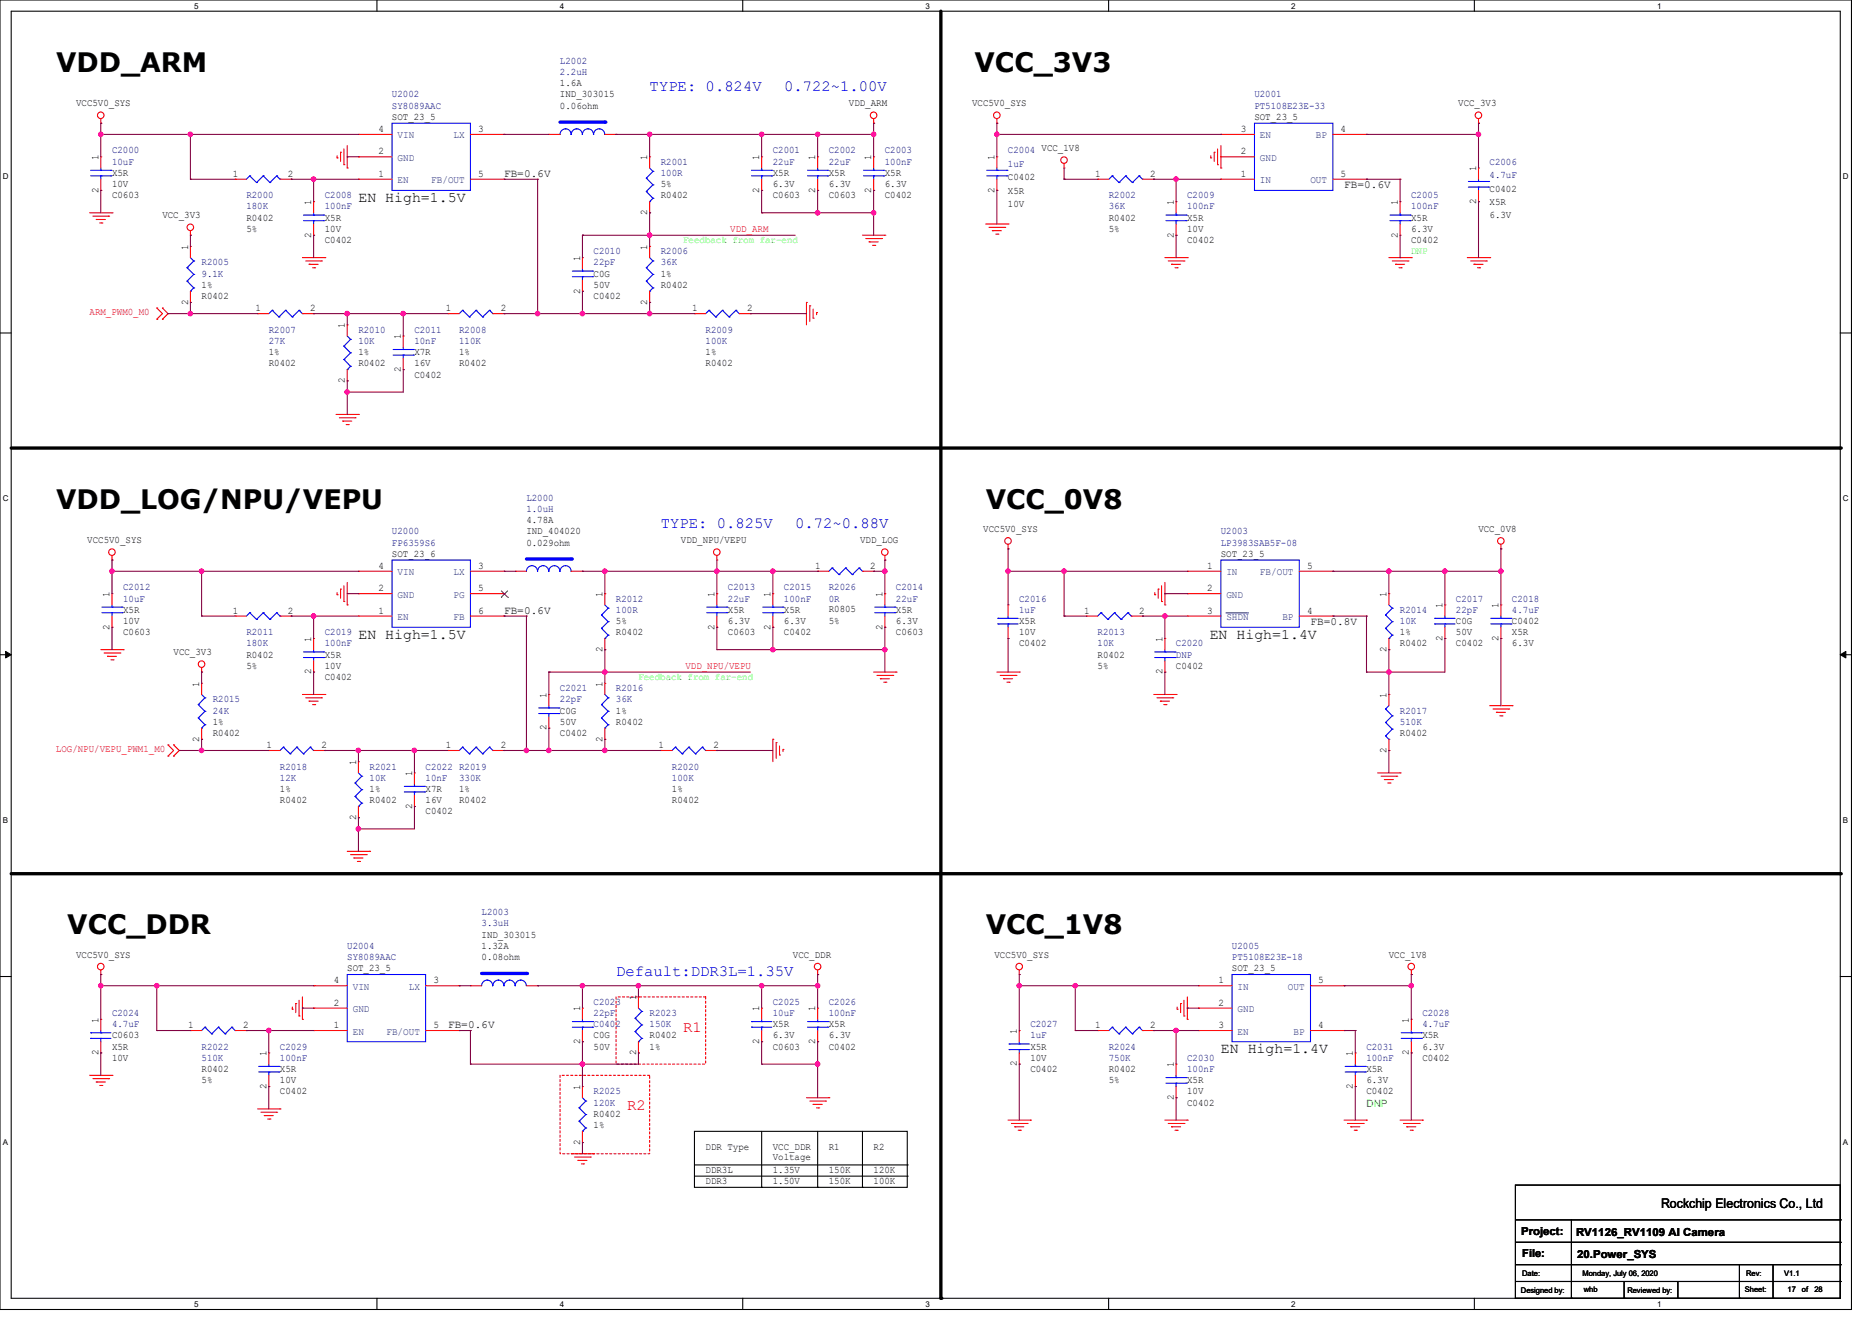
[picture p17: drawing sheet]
<svg xmlns="http://www.w3.org/2000/svg" width="297mm" height="210mm" viewBox="0 0 297 210" stroke-linecap="round" stroke-linejoin="round" font-family="sans-serif">
<defs><g id="words">
<g font-size="4.3">
<text x="8.9" y="11.4">VDD_ARM</text>
<text x="154.7" y="11.4">VCC_3V3</text>
<text x="8.9" y="80.7">VDD_LOG/NPU/VEPU</text>
<text x="156.5" y="80.7">VCC_0V8</text>
<text x="10.7" y="148.3">VCC_DDR</text>
<text x="156.5" y="148.3">VCC_1V8</text>
</g>
<g font-size="2.5" fill="#00f">
<text x="103.1" y="14.4">TYPE: 0.824V</text>
<text x="124.5" y="14.4">0.722~1.00V</text>
<text x="104.9" y="83.8">TYPE: 0.825V</text>
<text x="126.2" y="83.8">0.72~0.88V</text>
<text x="97.8" y="154.9">Default:DDR3L=1.35V</text>
</g>
<g font-size="2.5" fill="#f00">
<text x="108.5" y="163.8">R1</text>
<text x="99.6" y="176.2">R2</text>
</g>
<g font-size="2.3">
<text x="56.9" y="32.1">EN High=1.5V</text>
<text x="56.9" y="101.4">EN High=1.5V</text>
<text x="192" y="101.4">EN High=1.4V</text>
<text x="193.8" y="167.2">EN High=1.4V</text>
</g>
<text font-size="2.1" x="263.7" y="191.8">Rockchip Electronics Co., Ltd</text>
<g font-size="1.8">
<text x="80" y="28">FB=0.6V</text>
<text x="213.4" y="29.8">FB=0.6V</text>
<text x="80" y="97.4">FB=0.6V</text>
<text x="208" y="99.2">FB=0.8V</text>
<text x="71.1" y="163.2">FB=0.6V</text>
<text x="241.5" y="196">Project:</text>
<text x="250.2" y="196.2">RV1126_RV1109 AI Camera</text>
<text x="241.6" y="199.5">File:</text>
<text x="250.3" y="199.7">20.Power_SYS</text>
</g>
<g font-size="1.6" fill="#000080">
<text x="88.9" y="10.1">L2002</text>
<text x="88.9" y="11.9">2.2uH</text>
<text x="62.2" y="15.5">U2002</text>
<text x="62.2" y="17.3">SY8089AAC</text>
<text x="199.1" y="15.5">U2001</text>
<text x="199.1" y="17.3">PT5108E23E-33</text>
<text x="17.8" y="24.4">C2000</text>
<text x="17.8" y="26.1">10uF</text>
<text x="104.9" y="26.1">R2001</text>
<text x="104.9" y="27.9">100R</text>
<text x="122.7" y="24.4">C2001</text>
<text x="122.7" y="26.1">22uF</text>
<text x="131.6" y="24.4">C2002</text>
<text x="131.6" y="26.1">22uF</text>
<text x="140.5" y="24.4">C2003</text>
<text x="140.5" y="26.1">100nF</text>
<text x="160" y="24.4">C2004 VCC_1V8</text>
<text x="160" y="26.5">1uF</text>
<text x="236.5" y="26.1">C2006</text>
<text x="236.5" y="28.3">4.7uF</text>
<text x="39.1" y="31.5">R2000</text>
<text x="39.1" y="33.3">180K</text>
<text x="51.6" y="31.5">C2008</text>
<text x="51.6" y="33.3">100nF</text>
<text x="176" y="31.5">R2002</text>
<text x="176" y="33.3">36K</text>
<text x="188.5" y="31.5">C2009</text>
<text x="188.5" y="33.3">100nF</text>
<text x="224" y="31.5">C2005</text>
<text x="224" y="33.3">100nF</text>
<text x="94.2" y="40.4">C2010</text>
<text x="104.9" y="40.4">R2006</text>
<text x="32" y="42.1">R2005</text>
<text x="32" y="43.9">9.1K</text>
<text x="94.2" y="42.1">22pF</text>
<text x="104.9" y="42.1">36K</text>
<text x="42.7" y="52.8">R2007</text>
<text x="56.9" y="52.8">R2010</text>
<text x="65.8" y="52.8">C2011</text>
<text x="72.9" y="52.8">R2008</text>
<text x="112" y="52.8">R2009</text>
<text x="42.7" y="54.6">27K</text>
<text x="56.9" y="54.6">10K</text>
<text x="65.8" y="54.6">10nF</text>
<text x="72.9" y="54.6">110K</text>
<text x="112" y="54.6">100K</text>
<text x="83.6" y="79.5">L2000</text>
<text x="83.6" y="81.3">1.0uH</text>
<text x="62.2" y="84.8">U2000</text>
<text x="62.2" y="86.6">FP6359S6</text>
<text x="193.8" y="84.8">U2003</text>
<text x="193.8" y="86.6">LP3983SAB5F-08</text>
<text x="19.6" y="93.7">C2012</text>
<text x="19.6" y="95.5">10uF</text>
<text x="97.8" y="95.5">R2012</text>
<text x="115.6" y="93.7">C2013</text>
<text x="115.6" y="95.5">22uF</text>
<text x="124.5" y="93.7">C2015</text>
<text x="124.5" y="95.5">100nF</text>
<text x="131.6" y="93.7">R2026</text>
<text x="131.6" y="95.5">0R</text>
<text x="142.2" y="93.7">C2014</text>
<text x="142.2" y="95.5">22uF</text>
<text x="161.8" y="95.5">C2016</text>
<text x="231.1" y="95.5">C2017</text>
<text x="240" y="95.5">C2018</text>
<text x="39.1" y="100.8">R2011</text>
<text x="51.6" y="100.8">C2019</text>
<text x="97.8" y="97.3">100R</text>
<text x="161.8" y="97.3">1uF</text>
<text x="174.2" y="100.8">R2013</text>
<text x="222.2" y="97.3">R2014</text>
<text x="222.2" y="99">10K</text>
<text x="231.1" y="97.3">22pF</text>
<text x="240" y="97.3">4.7uF</text>
<text x="39.1" y="102.6">180K</text>
<text x="51.6" y="102.6">100nF</text>
<text x="174.2" y="102.6">10K</text>
<text x="186.7" y="102.6">C2020</text>
<text x="186.7" y="104.4">DNP</text>
<text x="33.8" y="111.5">R2015</text>
<text x="33.8" y="113.3">24K</text>
<text x="88.9" y="109.7">C2021</text>
<text x="88.9" y="111.5">22pF</text>
<text x="97.8" y="109.7">R2016</text>
<text x="97.8" y="111.5">36K</text>
<text x="222.2" y="113.3">R2017</text>
<text x="222.2" y="115">510K</text>
<text x="44.4" y="122.2">R2018</text>
<text x="44.4" y="123.9">12K</text>
<text x="58.7" y="122.2">R2021</text>
<text x="58.7" y="123.9">10K</text>
<text x="67.6" y="122.2">C2022 R2019</text>
<text x="67.6" y="123.9">10nF</text>
<text x="72.9" y="123.9">330K</text>
<text x="106.7" y="122.2">R2020</text>
<text x="106.7" y="123.9">100K</text>
<text x="76.4" y="145.3">L2003</text>
<text x="76.4" y="147">3.3uH</text>
<text x="55.1" y="150.6">U2004</text>
<text x="55.1" y="152.4">SY8089AAC</text>
<text x="195.6" y="150.6">U2005</text>
<text x="195.6" y="152.4">PT5108E23E-18</text>
<text x="17.8" y="161.3">C2024</text>
<text x="94.2" y="159.5">C2023</text>
<text x="94.2" y="161.3">22pF</text>
<text x="103.1" y="161.3">R2023</text>
<text x="122.7" y="159.5">C2025</text>
<text x="122.7" y="161.3">10uF</text>
<text x="131.6" y="159.5">C2026</text>
<text x="131.6" y="161.3">100nF</text>
<text x="225.8" y="161.3">C2028</text>
<text x="17.8" y="163">4.7uF</text>
<text x="32" y="166.6">R2022</text>
<text x="44.4" y="166.6">C2029</text>
<text x="94.2" y="163">C0402</text>
<text x="103.1" y="163">150K</text>
<text x="163.6" y="163">C2027</text>
<text x="163.6" y="164.8">1uF</text>
<text x="176" y="166.6">R2024</text>
<text x="216.9" y="166.6">C2031</text>
<text x="225.8" y="163">4.7uF</text>
<text x="32" y="168.4">510K</text>
<text x="44.4" y="168.4">100nF</text>
<text x="94.2" y="173.7">R2025</text>
<text x="176" y="168.4">750K</text>
<text x="188.5" y="168.4">C2030</text>
<text x="188.5" y="170.2">100nF</text>
<text x="216.9" y="168.4">100nF</text>
<text x="94.2" y="175.5">120K</text>
</g>
<g font-size="1.6">
<text x="12.1" y="16.9">VCC5V0_SYS</text>
<text x="88.9" y="15.5">IND_303015</text>
<text x="88.9" y="13.7">1.6A</text>
<text x="88.9" y="17.3">0.06ohm</text>
<text x="134.8" y="16.9">VDD_ARM</text>
<text x="154.3" y="16.9">VCC5V0_SYS</text>
<text x="231.5" y="16.9">VCC_3V3</text>
<text x="60.1" y="21">4</text>
<text x="62.2" y="19">SOT_23_5</text>
<text x="75.9" y="21">3</text>
<text x="197" y="21">3</text>
<text x="199.1" y="19">SOT_23_5</text>
<text x="212.8" y="21">4</text>
<text x="15.6" y="25.4" transform="rotate(-90 15.6 25.4)">1</text>
<text x="17.8" y="27.9">X5R</text>
<text x="17.8" y="29.7">10V</text>
<text x="37" y="28.1">1</text>
<text x="45.7" y="28.1">2</text>
<text x="60.1" y="28.1">1</text>
<text x="60.1" y="24.5">2</text>
<text x="75.9" y="28.1">5</text>
<text x="102.7" y="25.4" transform="rotate(-90 102.7 25.4)">1</text>
<text x="104.9" y="29.7">5%</text>
<text x="120.5" y="25.4" transform="rotate(-90 120.5 25.4)">1</text>
<text x="122.7" y="27.9">X5R</text>
<text x="122.7" y="29.7">6.3V</text>
<text x="129.4" y="25.4" transform="rotate(-90 129.4 25.4)">1</text>
<text x="131.6" y="27.9">X5R</text>
<text x="131.6" y="29.7">6.3V</text>
<text x="138.3" y="25.4" transform="rotate(-90 138.3 25.4)">1</text>
<text x="140.5" y="27.9">X5R</text>
<text x="140.5" y="29.7">6.3V</text>
<text x="157.9" y="25.4" transform="rotate(-90 157.9 25.4)">1</text>
<text x="160" y="28.6">C0402</text>
<text x="173.9" y="28.1">1</text>
<text x="182.6" y="28.1">2</text>
<text x="197" y="28.1">1</text>
<text x="197" y="24.5">2</text>
<text x="212.8" y="28.1">5</text>
<text x="234.3" y="27.2" transform="rotate(-90 234.3 27.2)">1</text>
<text x="15.6" y="30.6" transform="rotate(-90 15.6 30.6)">2</text>
<text x="17.8" y="31.5">C0603</text>
<text x="25.8" y="34.7">VCC_3V3</text>
<text x="39.1" y="35">R0402</text>
<text x="49.4" y="32.5" transform="rotate(-90 49.4 32.5)">1</text>
<text x="51.6" y="35">X5R</text>
<text x="102.7" y="34.2" transform="rotate(-90 102.7 34.2)">2</text>
<text x="104.9" y="31.5">R0402</text>
<text x="120.5" y="30.6" transform="rotate(-90 120.5 30.6)">2</text>
<text x="122.7" y="31.5">C0603</text>
<text x="129.4" y="30.6" transform="rotate(-90 129.4 30.6)">2</text>
<text x="131.6" y="31.5">C0603</text>
<text x="138.3" y="30.6" transform="rotate(-90 138.3 30.6)">2</text>
<text x="140.5" y="31.5">C0402</text>
<text x="157.9" y="30.6" transform="rotate(-90 157.9 30.6)">2</text>
<text x="160" y="30.8">X5R</text>
<text x="160" y="32.9">10V</text>
<text x="176" y="35">R0402</text>
<text x="186.3" y="32.5" transform="rotate(-90 186.3 32.5)">1</text>
<text x="188.5" y="35">X5R</text>
<text x="221.9" y="32.5" transform="rotate(-90 221.9 32.5)">1</text>
<text x="224" y="35">X5R</text>
<text x="234.3" y="32.4" transform="rotate(-90 234.3 32.4)">2</text>
<text x="236.5" y="30.4">C0402</text>
<text x="236.5" y="32.5">X5R</text>
<text x="236.5" y="34.7">6.3V</text>
<text x="29.8" y="39.7" transform="rotate(-90 29.8 39.7)">1</text>
<text x="39.1" y="36.8">5%</text>
<text x="49.4" y="37.7" transform="rotate(-90 49.4 37.7)">2</text>
<text x="51.6" y="38.6">C0402</text>
<text x="51.6" y="36.8">10V</text>
<text x="92.1" y="41.4" transform="rotate(-90 92.1 41.4)">1</text>
<text x="102.7" y="39.7" transform="rotate(-90 102.7 39.7)">1</text>
<text x="176" y="36.8">5%</text>
<text x="186.3" y="37.7" transform="rotate(-90 186.3 37.7)">2</text>
<text x="188.5" y="38.6">C0402</text>
<text x="188.5" y="36.8">10V</text>
<text x="221.9" y="37.7" transform="rotate(-90 221.9 37.7)">2</text>
<text x="224" y="38.6">C0402</text>
<text x="224" y="36.8">6.3V</text>
<text x="32" y="47.5">R0402</text>
<text x="32" y="45.7">1%</text>
<text x="92.1" y="46.6" transform="rotate(-90 92.1 46.6)">2</text>
<text x="94.2" y="47.5">C0402</text>
<text x="94.2" y="43.9">C0G</text>
<text x="94.2" y="45.7">50V</text>
<text x="104.9" y="45.7">R0402</text>
<text x="104.9" y="43.9">1%</text>
<text x="29.8" y="48.4" transform="rotate(-90 29.8 48.4)">2</text>
<text x="40.5" y="49.4">1</text>
<text x="49.3" y="49.4">2</text>
<text x="54.7" y="52.1" transform="rotate(-90 54.7 52.1)">1</text>
<text x="63.6" y="53.9" transform="rotate(-90 63.6 53.9)">1</text>
<text x="70.8" y="49.4">1</text>
<text x="79.5" y="49.4">2</text>
<text x="102.7" y="48.4" transform="rotate(-90 102.7 48.4)">2</text>
<text x="109.9" y="49.4">1</text>
<text x="118.6" y="49.4">2</text>
<text x="42.7" y="58.1">R0402</text>
<text x="42.7" y="56.4">1%</text>
<text x="56.9" y="58.1">R0402</text>
<text x="56.9" y="56.4">1%</text>
<text x="63.6" y="59" transform="rotate(-90 63.6 59)">2</text>
<text x="65.8" y="59.9">C0402</text>
<text x="65.8" y="56.4">X7R</text>
<text x="65.8" y="58.1">16V</text>
<text x="72.9" y="58.1">R0402</text>
<text x="72.9" y="56.4">1%</text>
<text x="112" y="58.1">R0402</text>
<text x="112" y="56.4">1%</text>
<text x="54.7" y="60.8" transform="rotate(-90 54.7 60.8)">2</text>
<text x="83.6" y="83">4.78A</text>
<text x="13.9" y="86.2">VCC5V0_SYS</text>
<text x="62.2" y="88.4">SOT_23_6</text>
<text x="83.6" y="84.8">IND_404020</text>
<text x="83.6" y="86.6">0.029ohm</text>
<text x="108.1" y="86.2">VDD_NPU/VEPU</text>
<text x="136.5" y="86.2">VDD_LOG</text>
<text x="156.1" y="84.5">VCC5V0_SYS</text>
<text x="193.8" y="88.4">SOT_23_5</text>
<text x="234.7" y="84.5">VCC_0V8</text>
<text x="17.4" y="94.8" transform="rotate(-90 17.4 94.8)">1</text>
<text x="60.1" y="93.9">2</text>
<text x="60.1" y="90.3">4</text>
<text x="75.9" y="90.3">3</text>
<text x="75.9" y="93.9">5</text>
<text x="95.6" y="94.8" transform="rotate(-90 95.6 94.8)">1</text>
<text x="113.4" y="94.8" transform="rotate(-90 113.4 94.8)">1</text>
<text x="122.3" y="94.8" transform="rotate(-90 122.3 94.8)">1</text>
<text x="129.4" y="90.3">1</text>
<text x="138.1" y="90.3">2</text>
<text x="140.1" y="94.8" transform="rotate(-90 140.1 94.8)">1</text>
<text x="191.6" y="90.3">1</text>
<text x="191.6" y="93.9">2</text>
<text x="207.5" y="90.3">5</text>
<text x="220.1" y="94.8" transform="rotate(-90 220.1 94.8)">1</text>
<text x="17.4" y="99.9" transform="rotate(-90 17.4 99.9)">2</text>
<text x="19.6" y="100.8">C0603</text>
<text x="19.6" y="97.3">X5R</text>
<text x="19.6" y="99">10V</text>
<text x="37" y="97.4">1</text>
<text x="45.7" y="97.4">2</text>
<text x="49.4" y="101.9" transform="rotate(-90 49.4 101.9)">1</text>
<text x="60.1" y="97.4">1</text>
<text x="75.9" y="97.4">6</text>
<text x="97.8" y="100.8">R0402</text>
<text x="97.8" y="99">5%</text>
<text x="113.4" y="99.9" transform="rotate(-90 113.4 99.9)">2</text>
<text x="115.6" y="100.8">C0603</text>
<text x="115.6" y="97.3">X5R</text>
<text x="115.6" y="99">6.3V</text>
<text x="122.3" y="99.9" transform="rotate(-90 122.3 99.9)">2</text>
<text x="124.5" y="100.8">C0402</text>
<text x="124.5" y="97.3">X5R</text>
<text x="124.5" y="99">6.3V</text>
<text x="131.6" y="97.1">R0805</text>
<text x="131.6" y="99">5%</text>
<text x="140.1" y="99.9" transform="rotate(-90 140.1 99.9)">2</text>
<text x="142.2" y="100.8">C0603</text>
<text x="142.2" y="97.3">X5R</text>
<text x="142.2" y="99">6.3V</text>
<text x="161.8" y="100.8">10V</text>
<text x="161.8" y="99">X5R</text>
<text x="172.1" y="97.4">1</text>
<text x="180.8" y="97.4">2</text>
<text x="184.5" y="101.9" transform="rotate(-90 184.5 101.9)">1</text>
<text x="191.6" y="97.4">3</text>
<text x="207.5" y="97.4">4</text>
<text x="222.2" y="100.8">1%</text>
<text x="229" y="101.7" transform="rotate(-90 229 101.7)">2</text>
<text x="229" y="96.5" transform="rotate(-90 229 96.5)">1</text>
<text x="231.1" y="99">C0G</text>
<text x="231.1" y="100.8">50V</text>
<text x="237.9" y="101.7" transform="rotate(-90 237.9 101.7)">2</text>
<text x="237.9" y="96.5" transform="rotate(-90 237.9 96.5)">1</text>
<text x="240" y="99">C0402</text>
<text x="240" y="100.8">X5R</text>
<text x="27.6" y="104">VCC_3V3</text>
<text x="39.1" y="104.4">R0402</text>
<text x="39.1" y="106.2">5%</text>
<text x="49.4" y="107" transform="rotate(-90 49.4 107)">2</text>
<text x="51.6" y="107.9">C0402</text>
<text x="51.6" y="104.4">X5R</text>
<text x="51.6" y="106.2">10V</text>
<text x="95.6" y="103.5" transform="rotate(-90 95.6 103.5)">2</text>
<text x="161.8" y="102.6">C0402</text>
<text x="174.2" y="104.4">R0402</text>
<text x="174.2" y="106.2">5%</text>
<text x="184.5" y="107" transform="rotate(-90 184.5 107)">2</text>
<text x="186.7" y="106.2">C0402</text>
<text x="220.1" y="103.5" transform="rotate(-90 220.1 103.5)">2</text>
<text x="222.2" y="102.6">R0402</text>
<text x="231.1" y="102.6">C0402</text>
<text x="240" y="102.6">6.3V</text>
<text x="31.6" y="109" transform="rotate(-90 31.6 109)">1</text>
<text x="86.7" y="110.8" transform="rotate(-90 86.7 110.8)">1</text>
<text x="88.9" y="113.3">C0G</text>
<text x="95.6" y="109" transform="rotate(-90 95.6 109)">1</text>
<text x="97.8" y="113.3">1%</text>
<text x="220.1" y="110.8" transform="rotate(-90 220.1 110.8)">1</text>
<text x="31.6" y="117.7" transform="rotate(-90 31.6 117.7)">2</text>
<text x="33.8" y="116.8">R0402</text>
<text x="33.8" y="115">1%</text>
<text x="42.3" y="118.7">1</text>
<text x="51" y="118.7">2</text>
<text x="70.8" y="118.7">1</text>
<text x="79.5" y="118.7">2</text>
<text x="86.7" y="115.9" transform="rotate(-90 86.7 115.9)">2</text>
<text x="88.9" y="116.8">C0402</text>
<text x="88.9" y="115">50V</text>
<text x="95.6" y="117.7" transform="rotate(-90 95.6 117.7)">2</text>
<text x="97.8" y="115">R0402</text>
<text x="104.5" y="118.7">1</text>
<text x="113.3" y="118.7">2</text>
<text x="220.1" y="119.5" transform="rotate(-90 220.1 119.5)">2</text>
<text x="222.2" y="116.8">R0402</text>
<text x="44.4" y="125.7">1%</text>
<text x="56.5" y="121.4" transform="rotate(-90 56.5 121.4)">1</text>
<text x="58.7" y="125.7">1%</text>
<text x="65.4" y="123.2" transform="rotate(-90 65.4 123.2)">1</text>
<text x="67.6" y="125.7">X7R</text>
<text x="72.9" y="125.7">1%</text>
<text x="106.7" y="125.7">1%</text>
<text x="44.4" y="127.5">R0402</text>
<text x="56.5" y="130.2" transform="rotate(-90 56.5 130.2)">2</text>
<text x="58.7" y="127.5">R0402</text>
<text x="65.4" y="128.4" transform="rotate(-90 65.4 128.4)">2</text>
<text x="67.6" y="129.3">C0402</text>
<text x="67.6" y="127.5">16V</text>
<text x="72.9" y="127.5">R0402</text>
<text x="106.7" y="127.5">R0402</text>
<text x="76.4" y="148.8">IND_303015</text>
<text x="12.1" y="152">VCC5V0_SYS</text>
<text x="55.1" y="154.2">SOT_23_5</text>
<text x="76.4" y="150.6">1.32A</text>
<text x="76.4" y="152.4">0.08ohm</text>
<text x="125.9" y="152">VCC_DDR</text>
<text x="157.9" y="152">VCC5V0_SYS</text>
<text x="195.6" y="154.2">SOT_23_5</text>
<text x="220.5" y="152">VCC_1V8</text>
<text x="53" y="159.6">2</text>
<text x="53" y="156.1">4</text>
<text x="68.8" y="156.1">3</text>
<text x="92.1" y="160.6" transform="rotate(-90 92.1 160.6)">1</text>
<text x="101" y="158.8" transform="rotate(-90 101 158.8)">1</text>
<text x="120.5" y="160.6" transform="rotate(-90 120.5 160.6)">1</text>
<text x="129.4" y="160.6" transform="rotate(-90 129.4 160.6)">1</text>
<text x="193.4" y="156.1">1</text>
<text x="193.4" y="159.6">2</text>
<text x="209.3" y="156.1">5</text>
<text x="15.6" y="167.5" transform="rotate(-90 15.6 167.5)">2</text>
<text x="15.6" y="162.3" transform="rotate(-90 15.6 162.3)">1</text>
<text x="17.8" y="164.8">C0603</text>
<text x="17.8" y="166.6">X5R</text>
<text x="29.9" y="163.2">1</text>
<text x="38.6" y="163.2">2</text>
<text x="42.3" y="167.7" transform="rotate(-90 42.3 167.7)">1</text>
<text x="53" y="163.2">1</text>
<text x="68.8" y="163.2">5</text>
<text x="92.1" y="165.7" transform="rotate(-90 92.1 165.7)">2</text>
<text x="94.2" y="164.8">C0G</text>
<text x="94.2" y="166.6">50V</text>
<text x="101" y="167.5" transform="rotate(-90 101 167.5)">2</text>
<text x="103.1" y="164.8">R0402</text>
<text x="103.1" y="166.6">1%</text>
<text x="120.5" y="165.7" transform="rotate(-90 120.5 165.7)">2</text>
<text x="122.7" y="166.6">C0603</text>
<text x="122.7" y="163">X5R</text>
<text x="122.7" y="164.8">6.3V</text>
<text x="129.4" y="165.7" transform="rotate(-90 129.4 165.7)">2</text>
<text x="131.6" y="166.6">C0402</text>
<text x="131.6" y="163">X5R</text>
<text x="131.6" y="164.8">6.3V</text>
<text x="161.4" y="164.1" transform="rotate(-90 161.4 164.1)">1</text>
<text x="163.6" y="166.6">X5R</text>
<text x="173.9" y="163.2">1</text>
<text x="182.6" y="163.2">2</text>
<text x="193.4" y="163.2">3</text>
<text x="209.3" y="163.2">4</text>
<text x="214.8" y="167.7" transform="rotate(-90 214.8 167.7)">1</text>
<text x="223.6" y="167.5" transform="rotate(-90 223.6 167.5)">2</text>
<text x="223.6" y="162.3" transform="rotate(-90 223.6 162.3)">1</text>
<text x="225.8" y="164.8">X5R</text>
<text x="225.8" y="166.6">6.3V</text>
<text x="17.8" y="168.4">10V</text>
<text x="32" y="170.2">R0402</text>
<text x="32" y="171.9">5%</text>
<text x="42.3" y="172.8" transform="rotate(-90 42.3 172.8)">2</text>
<text x="44.4" y="173.7">C0402</text>
<text x="44.4" y="170.2">X5R</text>
<text x="44.4" y="171.9">10V</text>
<text x="92.1" y="173" transform="rotate(-90 92.1 173)">1</text>
<text x="161.4" y="169.3" transform="rotate(-90 161.4 169.3)">2</text>
<text x="163.6" y="170.2">C0402</text>
<text x="163.6" y="168.4">10V</text>
<text x="176" y="170.2">R0402</text>
<text x="176" y="171.9">5%</text>
<text x="186.3" y="169.4" transform="rotate(-90 186.3 169.4)">1</text>
<text x="188.5" y="171.9">X5R</text>
<text x="188.5" y="173.7">10V</text>
<text x="214.8" y="172.8" transform="rotate(-90 214.8 172.8)">2</text>
<text x="216.9" y="173.7">C0402</text>
<text x="216.9" y="170.2">X5R</text>
<text x="216.9" y="171.9">6.3V</text>
<text x="225.8" y="168.4">C0402</text>
<text x="94.2" y="177.3">R0402</text>
<text x="94.2" y="179">1%</text>
<text x="186.3" y="174.6" transform="rotate(-90 186.3 174.6)">2</text>
<text x="188.5" y="175.5">C0402</text>
<text x="92.1" y="181.7" transform="rotate(-90 92.1 181.7)">2</text>
<text x="112" y="182.6">DDR Type</text>
<text x="122.7" y="182.6">VCC_DDR</text>
<text x="122.7" y="184.2">Voltage</text>
<text x="131.6" y="182.6">R1</text>
<text x="138.7" y="182.6">R2</text>
<text x="112" y="186.2">DDR3L</text>
<text x="112" y="187.9">DDR3</text>
<text x="122.7" y="186.2">1.35V</text>
<text x="122.7" y="187.9">1.50V</text>
<text x="131.6" y="186.2">150K</text>
<text x="131.6" y="187.9">150K</text>
<text x="138.7" y="186.2">120K</text>
<text x="138.7" y="187.9">100K</text>
</g>
<g font-size="1.6" fill="#004080">
<text x="63.1" y="22">VIN</text>
<text x="72" y="22">LX</text>
<text x="200" y="22">EN</text>
<text x="208.9" y="22">BP</text>
<text x="63.1" y="29.1">EN</text>
<text x="63.1" y="25.5">GND</text>
<text x="68.4" y="29.1">FB/OUT</text>
<text x="200" y="29.1">IN</text>
<text x="200" y="25.5">GND</text>
<text x="208" y="29.1">OUT</text>
<text x="63.1" y="94.9">GND</text>
<text x="63.1" y="91.3">VIN</text>
<text x="72" y="91.3">LX</text>
<text x="72" y="94.9">PG</text>
<text x="194.7" y="91.3">IN</text>
<text x="194.7" y="94.9">GND</text>
<text x="200" y="91.3">FB/OUT</text>
<text x="63.1" y="98.4">EN</text>
<text x="72" y="98.4">FB</text>
<text x="194.7" y="98.4">SHDN</text>
<text x="203.6" y="98.4">BP</text>
<text x="56" y="160.7">GND</text>
<text x="56" y="157.1">VIN</text>
<text x="64.9" y="157.1">LX</text>
<text x="196.5" y="157.1">IN</text>
<text x="196.5" y="160.7">GND</text>
<text x="204.5" y="157.1">OUT</text>
<text x="56" y="164.2">EN</text>
<text x="61.3" y="164.2">FB/OUT</text>
<text x="196.5" y="164.2">EN</text>
<text x="205.3" y="164.2">BP</text>
</g>
<g font-size="1.6" fill="#0f0">
<text x="108.4" y="38.6">Feedback from far-end</text>
<text x="224" y="40.4">DNP</text>
<text x="101.3" y="107.9">Feedback from far-end</text>
<text x="216.9" y="175.7">DNP</text>
</g>
<g font-size="1.6" fill="#f00">
<text x="115.9" y="36.9">VDD_ARM</text>
<text x="14.2" y="50">ARM_PWM0_M0</text>
<text x="108.8" y="106.2">VDD_NPU/VEPU</text>
<text x="8.9" y="119.3">LOG/NPU/VEPU_PWM1_M0</text>
</g>
<g font-size="1.3">
<text x="30.8" y="1.4">5</text>
<text x="88.9" y="1.4">4</text>
<text x="146.9" y="1.4">3</text>
<text x="205" y="1.4">2</text>
<text x="263" y="1.4">1</text>
<text x=".4" y="28.5">D</text>
<text x="292.5" y="28.5">D</text>
<text x=".4" y="79.5">C</text>
<text x="292.5" y="79.5">C</text>
<text x=".4" y="130.6">B</text>
<text x="292.5" y="130.6">B</text>
<text x=".4" y="181.7">A</text>
<text x="292.5" y="181.7">A</text>
<text x="30.8" y="207.4">5</text>
<text x="88.9" y="207.4">4</text>
<text x="146.9" y="207.4">3</text>
<text x="205" y="207.4">2</text>
<text x="263" y="207.4">1</text>
</g>
<g font-size="1.2">
<text x="241.6" y="202.6">Date:</text>
<text x="251.2" y="202.6">Monday, July 06, 2020</text>
<text x="277.2" y="202.6">Rev:</text>
<text x="283.2" y="202.6">V1.1</text>
<text x="241.4" y="205.2">Designed by:</text>
<text x="251.4" y="205.1">whb</text>
<text x="258.3" y="205.2">Reviewed by:</text>
<text x="277" y="205.1">Sheet:</text>
<text x="283.7" y="205.1">17</text>
<text x="286" y="205.1">of</text>
<text x="288" y="205.1">28</text>
</g>
</g></defs>
<path d="M0 0h293.9v207.9h-293.9zM1.8 1.8h290.3v204.3h-290.3z" fill="none" stroke="#000" stroke-width=".17"/>
<g fill="#fff">
<path d="M30.8 .2h.7v1.4h-.7z"/>
<path d="M30.8 206.3h.7v1.4h-.7z"/>
</g>
<path d="M59.8 0v1.8M59.8 206.1v1.8" fill="none" stroke="#000" stroke-width=".17"/>
<g fill="#fff">
<path d="M88.9 .2h.7v1.4h-.7z"/>
<path d="M88.9 206.3h.7v1.4h-.7z"/>
</g>
<path d="M117.9 0v1.8M117.9 206.1v1.8" fill="none" stroke="#000" stroke-width=".17"/>
<g fill="#fff">
<path d="M146.9 .2h.7v1.4h-.7z"/>
<path d="M146.9 206.3h.7v1.4h-.7z"/>
</g>
<path d="M176 0v1.8M176 206.1v1.8" fill="none" stroke="#000" stroke-width=".17"/>
<g fill="#fff">
<path d="M205 .2h.7v1.4h-.7z"/>
<path d="M205 206.3h.7v1.4h-.7z"/>
</g>
<path d="M234 0v1.8M234 206.1v1.8" fill="none" stroke="#000" stroke-width=".17"/>
<g fill="#fff">
<path d="M263.1 .2h.7v1.4h-.7z"/>
<path d="M263.1 206.3h.7v1.4h-.7z"/>
<path d="M.4 27.3h1v1.4h-1z"/>
<path d="M292.6 27.3h.9v1.4h-.9z"/>
<path d="M.4 78.4h1v1.4h-1z"/>
<path d="M292.6 78.4h.9v1.4h-.9z"/>
</g>
<path d="M0 52.9h1.8M292.1 52.9h1.8" fill="none" stroke="#000" stroke-width=".17"/>
<g fill="#fff">
<path d="M.4 129.5h.9v1.4h-.9z"/>
<path d="M292.6 129.5h.8v1.4h-.8z"/>
</g>
<path d="M0 103.9h1.8M292.1 103.9h1.8" fill="none" stroke="#000" stroke-width=".17"/>
<path d="M.9 103.4l.9 .5-.9 .5zM292.1 103.9l.9-.5v1z" fill="#000" stroke="#000" stroke-width=".16"/>
<g fill="#fff">
<path d="M.4 180.5h.9v1.4h-.9z"/>
<path d="M292.5 180.5h.9v1.4h-.9z"/>
</g>
<g fill="none" stroke="#000" stroke-width=".17">
<path d="M0 155h1.8M292.1 155h1.8M110.2 179.6h33.8v8.9h-33.8zM120.9 179.6v8.9M129.8 179.6v8.9M136.9 179.6v8.9M110.2 186.7h33.8M110.2 184.9h33.8M120.9 188.5h.1M129.8 188.5h.1M136.9 188.5h.1M144 186.7h.1"/>
<path d="M144 184.9h.1M240.6 188.1h51.5v18h-51.5zM240.6 193.6h51.5M240.6 197.2h51.5M249.4 193.6v12.5M292.1 193.6h.1M292.1 197.2h.1M240.6 200.7h51.5M240.6 203.4h51.5M249.4 206.1h.1M257.8 206.1h.1M257.8 203.4v2.7"/>
<path d="M266.3 206.1h.1M266.3 203.4v2.7M276.1 206.1h.1M276.1 200.7v5.4M281.5 206.1h.1M281.5 200.7v5.4M292.1 200.7h.1M292.1 203.4h.1"/>
</g>
<path d="M149.4 1.8v204.3M1.8 71.1h290.3M1.8 138.7h290.3" fill="none" stroke="#000" stroke-width=".53"/>
<g fill="#000">
<circle cx="292.1" cy="71.1" r=".26"/>
<circle cx="292.1" cy="138.7" r=".26"/>
<circle cx="149.4" cy="206.1" r=".26"/>
</g>
<path d="M97.8 158.2h14.2v10.7h-14.2zM88.9 170.7h14.2v12.4h-14.2z" fill="none" stroke="#f00" stroke-width=".17" stroke-dasharray=".3 .3"/>
<g fill="none" stroke="#f00" stroke-width=".17">
<path d="M16 19.6h.1M16 18.8v.8M138.7 19.6h.1M138.7 18.8v.8M158.2 19.6h.1M158.2 18.8v.8M234.7 19.6h.1M234.7 18.8v.8M14.2 33.8h3.6M14.8 34.3h2.5M15.3 34.8h.1M15.3 34.8h1.4"/>
<path d="M15.8 35.4h.4M16.2 35.4h.1M17.3 34.3h.1M17.8 33.8h.1M30.2 37.3h.1M30.2 39.1h.1M30.2 36.6v.7M30.2 39.1v1.8M37.3 28.4h.1M37.3 28.4h1.8M44.4 28.4h1.8M46.2 28.4h.1"/>
<path d="M53.5 25.1h.1M53.5 24.7v.4M54.1 24.2h.1M54.1 24.2v1.4M54.6 26.1h.1M54.6 23.6v2.5M55.1 26.7h.1M55.1 23.1v3.6M56.9 28.4h.1M56.9 24.9h.1M56.9 21.3h.1M56.9 28.4h5.3"/>
<path d="M56.9 24.9h5.3M56.9 21.3h5.3M74.7 28.4h5.3M74.7 21.3h5.3M80 21.3h.1M80 28.4h.1M120.9 24.9h.1M120.9 30.2h.1M120.9 24.9v1.8M120.9 28.4v1.8M136.9 37.3h3.6M137.4 37.9h2.5"/>
<path d="M138 38.4h.1M138 38.4h1.4M138.5 38.9h.4M138.9 38.9h.1M139.9 37.9h.1M140.5 37.3h.1M156.5 35.6h3.5M157 36.1h2.5M157.5 36.6h.1M157.5 36.6h1.5M158.1 37.2h.3M158.4 37.2h.1"/>
<path d="M159.5 36.1h.1M160 35.6h.1M168.9 26.7h.1M168.9 26v.7M174.2 28.4h.1M174.2 28.4h1.8M181.4 28.4h1.7M183.1 28.4h.1M192.2 25.1h.1M192.2 24.7v.4M192.7 24.2h.1M192.7 24.2v1.4"/>
<path d="M193.3 26.1h.1M193.3 23.6v2.5M193.8 26.7h.1M193.8 23.1v3.6M24.9 48.9h.1M24.9 50.7h.1M24.9 48.9l.9 .9-.9 .9M25.8 50.7h.1M25.8 48.9h.1M25.8 48.9l.9 .9-.9 .9M30.2 48h.1M30.2 46.2v1.8"/>
<path d="M48 40.9h3.6M48.5 41.4h2.5M49.1 42h.1M49.1 42h1.4M49.6 42.5h.4M50 42.5h.1M51 41.4h.1M51.6 40.9h.1M128 48h.1M128 48v3.6M128.5 48.5h.1M128.5 48.5v2.5"/>
<path d="M129.1 50.5h.1M129.1 49.1v1.4M129.6 49.6h.1M129.6 49.6v.4M184.9 40.9h3.6M185.4 41.4h2.5M186 42h.1M186 42h1.4M186.5 42.5h.4M186.9 42.5h.1M187.9 41.4h.1M188.5 40.9h.1"/>
<path d="M220.5 40.9h3.5M221 41.4h2.5M221.5 42h.1M221.5 42h1.5M222.1 42.5h.3M222.4 42.5h.1M223.5 41.4h.1M224 40.9h.1M232.9 40.9h3.6M233.4 41.4h2.5M234 42h.1M234 42h1.4"/>
<path d="M234.5 42.5h.4M234.9 42.5h.1M235.9 41.4h.1M236.5 40.9h.1M53.3 65.8h3.6M53.9 66.3h2.5M54.4 66.8h.1M54.4 66.8h1.4M54.9 67.4h.4M55.3 67.4h.1M56.4 66.3h.1M56.9 65.8h.1"/>
<path d="M17.8 88.9h.1M17.8 94.2h.1M17.8 99.6h.1M17.8 88.2v.7M17.8 94.2v1.8M17.8 97.8v1.8M53.5 94.4h.1M53.5 94.1v.3M54.1 93.5h.1M54.1 93.5v1.5M54.6 95.5h.1M54.6 93v2.5"/>
<path d="M55.1 96h.1M55.1 92.5v3.5M96 94.2h.1M96 94.2v1.8M113.8 88.9h.1M113.8 88.2v.7M129.8 90.7h.1M129.8 90.7h1.8M136.9 90.7h1.8M138.7 90.7h.1M140.5 88.9h.1M140.5 88.2v.7"/>
<path d="M160 87.1h.1M160 86.4v.7M172.5 97.8h.1M172.5 97.8h1.7M179.6 97.8h1.8M181.4 97.8h.1M183.3 94.4h.1M183.3 94.1v.3M183.9 93.5h.1M183.9 93.5v1.5M184.4 95.5h.1M184.4 93v2.5"/>
<path d="M184.9 96h.1M184.9 92.5v3.5M238.3 87.1h.1M238.3 86.4v.7M16 103.1h3.6M16.5 103.7h2.5M17.1 104.2h.1M17.1 104.2h1.4M17.6 104.7h.3M17.9 104.7h.1M19 103.7h.1M19.6 103.1h.1"/>
<path d="M26.7 118.2h.1M26.7 118.2l.9 .9-.9 .9M27.6 118.2h.1M27.6 118.2l.8 .9-.8 .9M32 106.7h.1M32 106v.7M42.7 119.1h.1M42.7 119.1h1.7M48 110.2h3.6M48.5 110.8h2.5M49.1 111.3h.1M49.1 111.3h1.4"/>
<path d="M49.6 111.8h.4M49.8 119.1h1.8M50 111.8h.1M51 110.8h.1M51.6 110.2h.1M51.6 119.1h.1M96 108.5h.1M96 117.3h.1M96 103.1h.1M96 101.3v1.8M96 108.5v1.7M96 115.6v1.7"/>
<path d="M122.7 117.3h.1M122.7 117.3v3.6M123.2 117.9h.1M123.2 117.9v2.5M123.7 119.8h.1M123.7 118.4v1.4M124.3 119h.1M124.3 119v.3M138.7 106.7h3.5M139.2 107.2h2.5M139.7 107.7h.1M139.7 107.7h1.5"/>
<path d="M140.3 108.3h.3M140.6 108.3h.1M141.7 107.2h.1M142.2 106.7h.1M158.2 106.7h3.6M158.8 107.2h2.5M159.3 107.7h.1M159.3 107.7h1.4M159.9 108.3h.3M160.2 108.3h.1M161.3 107.2h.1M161.8 106.7h.1"/>
<path d="M183.1 110.2h3.6M183.7 110.8h2.5M184.2 111.3h.1M184.2 111.3h1.4M184.7 111.8h.4M184.9 101.3h.1M184.9 106.7h.1M184.9 101.3v1.8M184.9 104.9v1.8M185.1 111.8h.1M186.2 110.8h.1M186.7 110.2h.1"/>
<path d="M220.5 110.2h.1M220.5 119.1h.1M220.5 110.2v1.8M220.5 117.3v1.8M236.5 112h3.5M237 112.5h2.5M237.5 113.1h.1M237.5 113.1h1.5M238.1 113.6h.3M238.4 113.6h.1M239.5 112.5h.1M240 112h.1"/>
<path d="M26.7 120h.1M27.6 120h.1M55.1 135.1h3.6M55.6 135.7h2.5M56.2 136.2h.1M56.2 136.2h1.4M56.7 136.7h.4M57.1 136.7h.1M58.1 135.7h.1M58.7 135.1h.1M218.7 122.7h3.5M219.2 123.2h2.5"/>
<path d="M219.8 123.7h.1M219.8 123.7h1.4M220.3 124.3h.3M220.6 124.3h.1M221.7 123.2h.1M222.2 122.7h.1M16 154.7h.1M16 154v.7M46.4 159.9v.3M46.9 159.3h.1M46.9 159.3v1.4M47.5 158.8v2.5"/>
<path d="M48 158.2v3.6M129.8 154.7h.1M129.8 154v.7M161.8 154.7h.1M161.8 154v.7M186.9 159.9v.3M187.4 159.3h.1M187.4 159.3v1.4M187.9 158.8v2.5M188.5 158.2v3.6M224 154.7h.1M224 154v.7"/>
<path d="M14.2 170.7h3.6M14.8 171.2h2.5M15.3 171.7h.1M15.3 171.7h1.4M15.8 172.3h.4M16.2 172.3h.1M17.3 171.2h.1M17.8 170.7h.1M40.9 176h3.5M41.4 176.6h2.5M42 177.1h.1M42 177.1h1.4"/>
<path d="M42.5 177.6h.3M42.8 177.6h.1M43.9 176.6h.1M44.4 176h.1M46.4 160.2h.1M47.5 161.3h.1M48 161.8h.1M92.5 172.5h.1M92.5 172.5v1.7M92.5 179.6v1.8M120.9 160h.1M120.9 165.4h.1"/>
<path d="M120.9 160v1.8M120.9 163.6v1.8M128 174.2h3.6M128.5 174.8h2.5M129.1 175.3h.1M129.1 175.3h1.4M129.6 175.9h.4M129.8 160h.1M129.8 165.4h.1M129.8 160v1.8M129.8 163.6v1.8M130 175.9h.1"/>
<path d="M131 174.8h.1M131.6 174.2h.1M160 177.8h3.6M160.5 178.3h2.5M161.1 178.9h.1M161.1 178.9h1.4M161.6 179.4h.4M162 179.4h.1M163 178.3h.1M163.6 177.8h.1M184.9 177.8h3.6M185.4 178.3h2.5"/>
<path d="M186 178.9h.1M186 178.9h1.4M186.5 179.4h.4M186.7 168.9h.1M186.7 174.2h.1M186.7 168.9v1.8M186.7 172.5v1.7M186.9 179.4h.1M186.9 160.2h.1M187.9 178.3h.1M187.9 161.3h.1M188.5 177.8h.1"/>
<path d="M188.5 161.8h.1M213.4 177.8h3.5M213.9 178.3h2.5M214.4 178.9h.1M214.4 178.9h1.5M215 179.4h.3M215.3 179.4h.1M216.4 178.3h.1M216.9 177.8h.1M222.2 177.8h3.6M222.8 178.3h2.5M223.3 178.9h.1"/>
<path d="M223.3 178.9h1.4M223.9 179.4h.3M224 161.8h.1M224 167.1h.1M224 161.8v1.8M224 165.4v1.7M224.2 179.4h.1M225.3 178.3h.1M225.8 177.8h.1M90.7 183.1h3.5M91.2 183.7h2.5M91.7 184.2h.1"/>
<path d="M91.7 184.2h1.5M92.3 184.7h.3M92.5 181.4h.1M92.6 184.7h.1M93.7 183.7h.1M94.2 183.1h.1"/>
<circle cx="16" cy="18.3" r=".52"/>
<circle cx="138.7" cy="18.3" r=".52"/>
<circle cx="158.2" cy="18.3" r=".52"/>
<circle cx="234.7" cy="18.3" r=".52"/>
<circle cx="30.2" cy="36.1" r=".52"/>
<circle cx="168.9" cy="25.4" r=".52"/>
<circle cx="17.8" cy="87.6" r=".52"/>
<circle cx="113.8" cy="87.6" r=".52"/>
<circle cx="140.5" cy="87.6" r=".52"/>
<circle cx="160" cy="85.9" r=".52"/>
<circle cx="238.2" cy="85.9" r=".52"/>
<circle cx="32" cy="105.4" r=".52"/>
<circle cx="16" cy="153.4" r=".52"/>
<circle cx="129.8" cy="153.4" r=".52"/>
<circle cx="161.8" cy="153.4" r=".52"/>
<circle cx="224" cy="153.4" r=".52"/>
</g>
<g fill="none" stroke="#00f" stroke-width=".17">
<path d="M62.2 19.6h12.5v10.6h-12.5zM39.6 27.9h.1M39.6 27.9l-.5 .5M39.6 27.9l1.1 1.1M40.7 29h.1M41.8 27.9h.1M41.8 27.9l-1.1 1.1M41.8 27.9l1 1.1M42.8 29h.1M43.9 27.9h.1M43.9 27.9l-1.1 1.1M43.9 27.9l.5 .5"/>
<path d="M44.4 28.4h.1M119.3 27.9h3.2M119.3 27h3.2M120.9 27h.1M120.9 27.9h.1M120.9 26.7v.3M120.9 27.9v.5M122.5 27.9h.1M122.5 27h.1M176.6 27.9h.1M176.6 27.9l-.6 .5M176.6 27.9l1 1.1"/>
<path d="M177.6 29h.1M178.7 27.9h.1M178.7 27.9l-1.1 1.1M178.7 27.9l1 1.1M179.7 29h.1M180.8 27.9h.1M180.8 27.9l-1.1 1.1M180.8 27.9l.6 .5M181.4 28.4h.1M29.7 42.5h.1M29.7 44.6h.1M29.7 42.5l1.1 1.1"/>
<path d="M29.7 44.6l1.1 1.1M30.2 46.2h.1M30.2 40.9l.6 .5M30.8 41.4h.1M30.8 43.6h.1M30.8 45.7h.1M30.8 41.4l-1.1 1.1M30.8 43.6l-1.1 1M30.8 45.7l-.6 .5M16.2 97.3h3.2M16.2 96.4h3.2M17.8 96.4h.1"/>
<path d="M17.8 97.3h.1M17.8 96v.4M17.8 97.3v.5M19.4 97.3h.1M19.4 96.4h.1M95.5 97.6h.1M95.5 99.7h.1M95.5 97.6l1 1.1M95.5 99.7l1 1.1M96 96l.5 .5M96.5 96.5h.1M96.5 98.7h.1"/>
<path d="M96.5 96.5l-1 1.1M96.5 98.7l-1 1M132.1 90.1h.1M132.1 90.1l-.5 .6M132.1 90.1l1.1 1.1M133.2 91.2h.1M134.2 90.1h.1M134.2 90.1l-1 1.1M134.2 90.1l1.1 1.1M135.3 91.2h.1M136.4 90.1h.1M136.4 90.1l-1.1 1.1"/>
<path d="M136.4 90.1l.5 .6M136.9 90.7h.1M174.8 97.3h.1M174.8 97.3l-.6 .5M174.8 97.3l1.1 1M175.9 98.3h.1M176.9 97.3h.1M176.9 97.3l-1 1M176.9 97.3l1.1 1M178 98.3h.1M179 97.3h.1M179 97.3l-1 1"/>
<path d="M179 97.3l.6 .5M179.6 97.8h.1M45 118.6h.1M45 118.6l-.6 .5M45 118.6l1.1 1.1M46.1 119.7h.1M47.1 118.6h.1M47.1 118.6l-1 1.1M47.1 118.6l1.1 1.1M48.2 119.7h.1M49.3 118.6h.1M49.3 118.6l-1.1 1.1"/>
<path d="M49.3 118.6l.5 .5M49.8 119.1h.1M95.5 111.8h.1M95.5 114h.1M95.5 111.8l1 1.1M95.5 114l1 1M96 115.6h.1M96 101.3h.1M96 110.2l.5 .6M96.5 110.8h.1M96.5 112.9h.1M96.5 115h.1"/>
<path d="M96.5 100.8h.1M96.5 110.8l-1 1M96.5 112.9l-1 1.1M96.5 115l-.5 .6M96.5 100.8l-.5 .5M183.3 104.4h3.2M183.3 103.5h3.2M184.9 103.5h.1M184.9 104.4h.1M184.9 103.1v.4M184.9 104.4v.5M186.5 104.4h.1"/>
<path d="M186.5 103.5h.1M219.9 112.5h.1M219.9 114.7h.1M219.9 116.8h.1M219.9 112.5l1.1 1.1M219.9 114.7l1.1 1M219.9 116.8l.6 .5M220.5 117.3h.1M220.5 112l-.6 .5M221 113.6h.1M221 115.7h.1M221 113.6l-1.1 1.1"/>
<path d="M221 115.7l-1.1 1.1M76.5 156.5a.88 .88 0 0 1 .8-.9 .88 .88 0 0 1 .9 .9 .88 .88 0 0 1 .9-.9 .88 .88 0 0 1 .9 .9 .88 .88 0 0 1 .9-.9 .88 .88 0 0 1 .9 .9M81.8 156.5a.88 .88 0 0 1 .9-.9 .88 .88 0 0 1 .8 .9M91.9 175.9h.1M91.9 178h.1M91.9 175.9l1.1 1M91.9 178l1.1 1M92.5 179.6h.1M92.5 174.2l.5 .6M93 174.8h.1M93 176.9h.1M93 179h.1"/>
<path d="M93 174.8l-1.1 1.1M93 176.9l-1.1 1.1M93 179l-.5 .6M119.3 163h.1M119.3 162.2h.1M119.3 163h3.2M119.3 162.2h3.2M120.9 162.2h.1M120.9 163h.1M120.9 161.8v.4M120.9 163v.6M128.2 163h3.2"/>
<path d="M128.2 162.2h3.2M129.8 162.2h.1M129.8 163h.1M129.8 161.8v.4M129.8 163v.6M131.4 163h.1M131.4 162.2h.1M185.1 171.9h3.2M185.1 171h3.2M186.7 171h.1M186.7 171.9h.1M186.7 170.7v.3"/>
<path d="M186.7 171.9v.6M188.3 171.9h.1M188.3 171h.1M222.4 164.8h3.2M222.4 163.9h3.2M224 163.9h.1M224 164.8h.1M224 163.6v.3M224 164.8v.6M225.6 164.8h.1M225.6 163.9h.1"/>
</g>
<path d="M76.5 154.5h7.1" fill="none" stroke="#00f" stroke-width=".53"/>
<circle cx="83.6" cy="154.5" r=".26" fill="#00f"/>
<path d="M74.7 156.5h.1M74.7 156.5h1.8M83.6 156.5h1.7M85.3 156.5h.1" fill="none" stroke="#f00" stroke-width=".17"/>
<path d="M88.9 21.3a.88 .88 0 0 1 .9-.9 .88 .88 0 0 1 .9 .9M90.7 21.3a.88 .88 0 0 1 .9-.9 .88 .88 0 0 1 .8 .9M92.5 21.3a.88 .88 0 0 1 .8-.9 .88 .88 0 0 1 .9 .9M94.2 21.3a.88 .88 0 0 1 .9-.9 .88 .88 0 0 1 .9 .9" fill="none" stroke="#00f" stroke-width=".17"/>
<path d="M88.9 19.4h7.1" fill="none" stroke="#00f" stroke-width=".53"/>
<circle cx="96" cy="19.4" r=".26" fill="#00f"/>
<g fill="none" stroke="#f00" stroke-width=".17">
<path d="M16 24.9h.1M16 30.2h.1M16 24.9v1.8M16 28.4v1.8M49.8 32h.1M49.8 37.3h.1M49.8 32v1.8M49.8 35.6v1.7M87.1 21.3h.1M87.1 21.3h1.8M96 21.3h1.8M97.8 21.3h.1"/>
<path d="M103.1 24.9h.1M103.1 33.8h.1M103.1 39.1h.1M103.1 24.9v1.8M103.1 32v1.8M103.1 39.1v1.8M129.8 24.9h.1M129.8 30.2h.1M129.8 24.9v1.8M129.8 28.4v1.8M138.7 24.9h.1M138.7 30.2h.1"/>
<path d="M138.7 24.9v1.8M138.7 28.4v1.8M158.2 24.9h.1M158.2 30.2h.1M158.2 24.9v1.8M158.2 28.4v1.8M186.7 32h.1M186.7 37.3h.1M186.7 32v1.8M186.7 35.6v1.7M193.8 28.4h.1M193.8 24.9h.1"/>
<path d="M193.8 21.3h.1M193.8 21.3h5.3M193.8 28.4h5.3M193.8 24.9h5.3M211.6 21.3h5.3M211.6 28.4h5.3M216.9 21.3h.1M216.9 28.4h.1M234.7 26.7h.1M234.7 32h.1M234.7 26.7v1.7M234.7 30.2v1.8"/>
<path d="M40.9 49.8h.1M40.9 49.8h1.8M48 49.8h1.8M49.8 49.8h.1M55.1 51.6h.1M55.1 51.6v1.7M55.1 58.7v1.8M64 53.3h.1M64 58.7h.1M64 53.3v1.8M64 56.9v1.8M71.1 49.8h.1"/>
<path d="M71.1 49.8h1.8M78.2 49.8h1.8M80 49.8h.1M92.5 40.9h.1M92.5 46.2h.1M92.5 40.9v1.8M92.5 44.4v1.8M103.1 48h.1M103.1 46.2v1.8M110.2 49.8h.1M110.2 49.8h1.8M117.3 49.8h1.8"/>
<path d="M119.1 49.8h.1M55.1 60.5h.1M37.3 97.8h.1M37.3 97.8h1.8M44.4 97.8h1.8M46.2 97.8h.1M56.9 97.8h.1M56.9 94.2h.1M56.9 90.7h.1M56.9 97.8h5.3M56.9 94.2h5.3M56.9 90.7h5.3"/>
<path d="M74.7 97.8h5.3M74.7 94.2h5.3M74.7 90.7h5.3M80 90.7h.1M80 94.2h.1M80 97.8h.1M113.8 94.2h.1M113.8 99.6h.1M113.8 94.2v1.8M113.8 97.8v1.8M122.7 94.2h.1M122.7 99.6h.1"/>
<path d="M122.7 94.2v1.8M122.7 97.8v1.8M140.5 94.2h.1M140.5 99.6h.1M140.5 94.2v1.8M140.5 97.8v1.8M160 96h.1M160 96v1.8M160 99.6v1.7M188.5 90.7h.1M188.5 94.2h.1M188.5 97.8h.1"/>
<path d="M188.5 97.8h5.3M188.5 94.2h5.3M188.5 90.7h5.3M206.2 97.8h5.4M206.2 90.7h5.4M211.6 97.8h.1M211.6 90.7h.1M220.5 94.2h.1M220.5 94.2v1.8M229.4 96h.1M229.4 96v1.8M229.4 99.6v1.7"/>
<path d="M238.3 96h.1M238.3 96v1.8M238.3 99.6v1.7M32 108.5h.1M32 117.3h.1M32 108.5v1.7M32 115.6v1.7M49.8 101.3h.1M49.8 106.7h.1M49.8 101.3v1.8M49.8 104.9v1.8M71.1 119.1h.1"/>
<path d="M71.1 119.1h1.8M78.2 119.1h1.8M80 119.1h.1M87.1 110.2h.1M87.1 115.6h.1M87.1 110.2v1.8M87.1 113.8v1.8M104.9 119.1h.1M104.9 119.1h1.8M112 119.1h1.8M113.8 119.1h.1M160 101.3h.1"/>
<path d="M220.5 103.1h.1M220.5 101.3v1.8M229.4 101.3h.1M238.3 101.3h.1M56.9 120.9h.1M56.9 129.8h.1M56.9 120.9v1.8M56.9 128v1.8M65.8 122.7h.1M65.8 128h.1M65.8 122.7v1.8M65.8 126.2v1.8"/>
<path d="M49.8 156.5h.1M49.8 156.5h5.3M67.6 156.5h5.3M72.9 156.5h.1M101.3 158.2h.1M101.3 158.2v1.8M190.2 156.5h.1M190.2 156.5h5.4M208 156.5h5.4M213.4 156.5h.1M16 161.8h.1M16 167.1h.1"/>
<path d="M16 161.8v1.8M16 165.4v1.7M30.2 163.6h.1M30.2 163.6h1.8M37.3 163.6h1.8M39.1 163.6h.1M42.7 167.1h.1M42.7 172.5h.1M42.7 167.1v1.8M42.7 170.7v1.8M49.8 163.6h.1M49.8 160h.1"/>
<path d="M49.8 160h5.3M49.8 163.6h5.3M67.6 163.6h5.3M72.9 163.6h.1M101.3 167.1h.1M101.3 165.4v1.7M161.8 163.6h.1M161.8 168.9h.1M161.8 163.6v1.8M161.8 167.1v1.8M174.2 163.6h.1M174.2 163.6h1.8"/>
<path d="M181.4 163.6h1.7M183.1 163.6h.1M190.2 160h.1M190.2 163.6h.1M190.2 160h5.4M190.2 163.6h5.4M208 163.6h5.4M213.4 163.6h.1M215.1 167.1h.1M215.1 172.5h.1M215.1 167.1v1.8M215.1 170.7v1.8"/>
</g>
<g fill="none" stroke="#00f" stroke-width=".17">
<path d="M199.1 19.6h12.5v10.6h-12.5zM14.4 27.9h3.2M14.4 27h3.2M16 27h.1M16 27.9h.1M16 26.7v.3M16 27.9v.5M17.6 27.9h.1M17.6 27h.1M48.2 35h3.2M48.2 34.1h3.2M49.8 34.1h.1"/>
<path d="M49.8 35h.1M49.8 33.8v.3M49.8 35v.6M51.4 35h.1M51.4 34.1h.1M102.6 28.3h.1M102.6 30.4h.1M102.6 28.3l1.1 1M102.6 30.4l1.1 1.1M103.1 32h.1M103.1 26.7l.6 .5M103.7 27.2h.1"/>
<path d="M103.7 29.3h.1M103.7 31.5h.1M103.7 27.2l-1.1 1.1M103.7 29.3l-1.1 1.1M103.7 31.5l-.6 .5M128.2 27.9h3.2M128.2 27h3.2M129.8 27h.1M129.8 27.9h.1M129.8 26.7v.3M129.8 27.9v.5M131.4 27.9h.1"/>
<path d="M131.4 27h.1M137.1 27.9h3.2M137.1 27h3.2M138.7 27h.1M138.7 27.9h.1M138.7 26.7v.3M138.7 27.9v.5M140.3 27.9h.1M140.3 27h.1M156.6 27.9h3.3M156.6 27h3.3M158.2 27h.1"/>
<path d="M158.2 27.9h.1M158.2 26.7v.3M158.2 27.9v.5M159.9 27.9h.1M159.9 27h.1M185.1 35h3.2M185.1 34.1h3.2M186.7 34.1h.1M186.7 35h.1M186.7 33.8v.3M186.7 35v.6M188.3 35h.1"/>
<path d="M188.3 34.1h.1M233.1 29.7h3.2M233.1 28.8h3.2M234.7 28.8h.1M234.7 29.7h.1M234.7 28.4v.4M234.7 29.7v.5M236.3 29.7h.1M236.3 28.8h.1M43.2 49.3h.1M43.2 49.3l-.5 .5M43.2 49.3l1.1 1"/>
<path d="M44.3 50.3h.1M45.3 49.3h.1M45.3 49.3l-1 1M45.3 49.3l1.1 1M46.4 50.3h.1M47.5 49.3h.1M47.5 49.3l-1.1 1M47.5 49.3l.5 .5M48 49.8h.1M54.6 54.9h.1M54.6 57.1h.1M54.6 54.9l1 1.1"/>
<path d="M54.6 57.1l1 1M55.1 58.7h.1M55.1 53.3l.5 .6M55.6 53.9h.1M55.6 56h.1M55.6 58.1h.1M55.6 53.9l-1 1M55.6 56l-1 1.1M55.6 58.1l-.5 .6M62.4 56.4h3.2M62.4 55.5h3.2M64 55.5h.1"/>
<path d="M64 56.4h.1M64 55.1v.4M64 56.4v.5M65.6 56.4h.1M65.6 55.5h.1M73.4 49.3h.1M73.4 49.3l-.5 .5M73.4 49.3l1.1 1M74.5 50.3h.1M75.6 49.3h.1M75.6 49.3l-1.1 1M75.6 49.3l1 1"/>
<path d="M76.6 50.3h.1M77.7 49.3h.1M77.7 49.3l-1.1 1M77.7 49.3l.5 .5M78.2 49.8h.1M90.8 43.9h3.3M90.8 43h3.3M92.5 43h.1M92.5 43.9h.1M92.5 42.7v.3M92.5 43.9v.5M94.1 43.9h.1"/>
<path d="M94.1 43h.1M102.6 42.5h.1M102.6 44.6h.1M102.6 42.5l1.1 1.1M102.6 44.6l1.1 1.1M103.1 46.2h.1M103.1 40.9l.6 .5M103.7 41.4h.1M103.7 43.6h.1M103.7 45.7h.1M103.7 41.4l-1.1 1.1M103.7 43.6l-1.1 1"/>
<path d="M103.7 45.7l-.6 .5M112.5 49.3h.1M112.5 49.3l-.5 .5M112.5 49.3l1.1 1M113.6 50.3h.1M114.7 49.3h.1M114.7 49.3l-1.1 1M114.7 49.3l1 1M115.7 50.3h.1M116.8 49.3h.1M116.8 49.3l-1.1 1M116.8 49.3l.5 .5"/>
<path d="M117.3 49.8h.1M39.6 97.3h.1M39.6 97.3l-.5 .5M39.6 97.3l1.1 1M40.7 98.3h.1M41.8 97.3h.1M41.8 97.3l-1.1 1M41.8 97.3l1 1M42.8 98.3h.1M43.9 97.3h.1M43.9 97.3l-1.1 1M43.9 97.3l.5 .5"/>
<path d="M44.4 97.8h.1M62.2 88.9h12.5v10.7h-12.5zM83.6 90.7a.88 .88 0 0 1 .9-.9 .88 .88 0 0 1 .8 .9M85.3 90.7a.88 .88 0 0 1 .9-.9 .88 .88 0 0 1 .9 .9 .88 .88 0 0 1 .9-.9 .88 .88 0 0 1 .9 .9 .88 .88 0 0 1 .9-.9 .88 .88 0 0 1 .9 .9M112.2 97.3h3.2M112.2 96.4h3.2M113.8 96.4h.1M113.8 97.3h.1M113.8 96v.4M113.8 97.3v.5M115.4 97.3h.1M115.4 96.4h.1"/>
<path d="M121.1 97.3h3.2M121.1 96.4h3.2M122.7 96.4h.1M122.7 97.3h.1M122.7 96v.4M122.7 97.3v.5M124.3 97.3h.1M124.3 96.4h.1M138.9 97.3h3.2M138.9 96.4h3.2M140.5 96.4h.1M140.5 97.3h.1"/>
<path d="M140.5 96v.4M140.5 97.3v.5M142.1 97.3h.1M142.1 96.4h.1M158.4 99h.1M158.4 98.1h.1M158.4 99h3.2M158.4 98.1h3.2M160 98.1h.1M160 99h.1M160 97.8v.3M160 99v.6"/>
<path d="M193.8 88.9h12.4v10.7h-12.4zM219.9 97.6h.1M219.9 99.7h.1M219.9 97.6l1.1 1.1M219.9 99.7l1.1 1.1M220.5 96l.5 .5M221 96.5h.1M221 98.7h.1M221 96.5l-1.1 1.1M221 98.7l-1.1 1M227.8 99h.1M227.8 98.1h.1"/>
<path d="M227.8 99h3.2M227.8 98.1h3.2M229.4 98.1h.1M229.4 99h.1M229.4 97.8v.3M229.4 99v.6M236.6 99h3.3M236.6 98.1h3.3M238.3 98.1h.1M238.3 99h.1M238.3 97.8v.3M238.3 99v.6"/>
<path d="M239.9 99h.1M239.9 98.1h.1M31.5 111.8h.1M31.5 114h.1M31.5 111.8l1 1.1M31.5 114l1 1M32 115.6h.1M32 110.2l.5 .6M32.5 110.8h.1M32.5 112.9h.1M32.5 115h.1M32.5 110.8l-1 1"/>
<path d="M32.5 112.9l-1 1.1M32.5 115l-.5 .6M48.2 104.4h3.2M48.2 103.5h3.2M49.8 103.5h.1M49.8 104.4h.1M49.8 103.1v.4M49.8 104.4v.5M51.4 104.4h.1M51.4 103.5h.1M73.4 118.6h.1M73.4 118.6l-.5 .5"/>
<path d="M73.4 118.6l1.1 1.1M74.5 119.7h.1M75.6 118.6h.1M75.6 118.6l-1.1 1.1M75.6 118.6l1 1.1M76.6 119.7h.1M77.7 118.6h.1M77.7 118.6l-1.1 1.1M77.7 118.6l.5 .5M78.2 119.1h.1M85.5 113.3h3.2M85.5 112.4h3.2"/>
<path d="M87.1 112.4h.1M87.1 113.3h.1M87.1 112v.4M87.1 113.3v.5M88.7 113.3h.1M88.7 112.4h.1M107.2 118.6h.1M107.2 118.6l-.5 .5M107.2 118.6l1.1 1.1M108.3 119.7h.1M109.3 118.6h.1M109.3 118.6l-1 1.1"/>
<path d="M109.3 118.6l1.1 1.1M110.4 119.7h.1M111.5 118.6h.1M111.5 118.6l-1.1 1.1M111.5 118.6l.5 .5M112 119.1h.1M220.5 101.3h.1M221 100.8h.1M221 100.8l-.5 .5M56.4 124.3h.1M56.4 126.4h.1M56.4 124.3l1 1"/>
<path d="M56.4 126.4l1 1.1M56.9 128h.1M56.9 122.7l.5 .5M57.4 123.2h.1M57.4 125.3h.1M57.4 127.5h.1M57.4 123.2l-1 1.1M57.4 125.3l-1 1.1M57.4 127.5l-.5 .5M64.2 125.7h3.2M64.2 124.8h3.2M65.8 124.8h.1"/>
<path d="M65.8 125.7h.1M65.8 124.5v.3M65.8 125.7v.5M67.4 125.7h.1M67.4 124.8h.1M55.1 154.7h12.5v10.7h-12.5zM195.6 154.7h12.4v10.7h-12.4zM14.4 164.8h.1M14.4 163.9h.1M14.4 164.8h3.2M14.4 163.9h3.2M16 163.9h.1"/>
<path d="M16 164.8h.1M16 163.6v.3M16 164.8v.6M32.5 163h.1M32.5 163l-.5 .6M32.5 163l1.1 1.1M33.6 164.1h.1M34.7 163h.1M34.7 163l-1.1 1.1M34.7 163l1 1.1M35.7 164.1h.1M36.8 163h.1"/>
<path d="M36.8 163l-1.1 1.1M36.8 163l.5 .6M37.3 163.6h.1M41.1 170.2h3.2M41.1 169.3h3.2M42.7 169.3h.1M42.7 170.2h.1M42.7 168.9v.4M42.7 170.2v.5M44.3 170.2h.1M44.3 169.3h.1M100.8 161.6h.1"/>
<path d="M100.8 163.7h.1M100.8 161.6l1.1 1.1M100.8 163.7l1.1 1.1M101.3 165.4h.1M101.3 160l.6 .5M101.9 160.5h.1M101.9 162.7h.1M101.9 164.8h.1M101.9 160.5l-1.1 1.1M101.9 162.7l-1.1 1M101.9 164.8l-.6 .6M160.2 166.6h.1"/>
<path d="M160.2 165.7h.1M160.2 166.6h3.2M160.2 165.7h3.2M161.8 165.7h.1M161.8 166.6h.1M161.8 165.4v.3M161.8 166.6v.5M176.6 163h.1M176.6 163l-.6 .6M176.6 163l1 1.1M177.6 164.1h.1M178.7 163h.1"/>
<path d="M178.7 163l-1.1 1.1M178.7 163l1 1.1M179.7 164.1h.1M180.8 163h.1M180.8 163l-1.1 1.1M180.8 163l.6 .6M181.4 163.6h.1M213.5 170.2h3.2M213.5 169.3h3.2M215.1 169.3h.1M215.1 170.2h.1M215.1 168.9v.4"/>
<path d="M215.1 170.2v.5M216.7 170.2h.1M216.7 169.3h.1"/>
</g>
<path d="M79.6 94.8h.1M79.6 93.8l1 1M80.6 94.8h.1M80.6 93.8l-1 1" fill="none" stroke="#804000" stroke-width=".16"/>
<path d="M194.6 97.3h3.5M198.1 97.3h.1" fill="none" stroke="#004080" stroke-width=".16"/>
<path d="M83.6 88.7h7.1" fill="none" stroke="#00f" stroke-width=".53"/>
<circle cx="90.7" cy="88.7" r=".26" fill="#00f"/>
<path d="M222.2 32h.1M222.2 37.3h.1M222.2 32v1.8M222.2 35.6v1.7M81.8 90.7h.1M81.8 90.7h1.8M90.7 90.7h1.8M92.5 90.7h.1M92.5 160h.1M92.5 165.4h.1M92.5 160v1.8M92.5 163.6v1.8" fill="none" stroke="#f00" stroke-width=".17"/>
<g fill="none" stroke="#00f" stroke-width=".17">
<path d="M220.6 35h3.3M220.6 34.1h3.3M222.2 34.1h.1M222.2 35h.1M222.2 33.8v.3M222.2 35v.6M223.9 35h.1M223.9 34.1h.1M90.8 163h3.3M90.8 162.2h3.3M92.5 162.2h.1M92.5 163h.1"/>
<path d="M92.5 161.8v.4M92.5 163v.6M94.1 163h.1M94.1 162.2h.1"/>
</g>
<g fill="none" stroke="#800040" stroke-width=".17">
<path d="M16 19.6h.1M16 19.6v5.3M138.7 19.6h.1M138.7 19.6v5.3M158.2 19.6h.1M158.2 19.6v5.3M234.7 19.6h.1M234.7 19.6v7.1M16 21.3h.1M16 30.2h.1M16 21.3h40.9M16 30.2v3.6"/>
<path d="M30.2 21.3h.1M30.2 28.4h.1M30.2 37.3h.1M30.2 28.4h7.1M30.2 21.3v7.1M30.2 37.3v1.8M46.2 28.4h.1M46.2 28.4h10.7M49.8 28.4h.1M49.8 37.3h.1M49.8 28.4v3.6M49.8 37.3v3.6"/>
<path d="M55.1 24.9h.1M55.1 24.9h1.8M80 28.4h.1M80 21.3h.1M80 28.4h5.3M80 21.3h7.1M85.3 28.4h.1M85.3 28.4v21.4M92.5 37.3h.1M92.5 37.3v3.6M92.5 37.3h33.7M97.8 21.3h.1"/>
<path d="M97.8 21.3h40.9M103.1 21.3h.1M103.1 37.3h.1M103.1 33.8h.1M103.1 21.3v3.6M103.1 33.8v5.3M120.9 21.3h.1M120.9 30.2h.1M120.9 33.8h.1M120.9 21.3v3.6M120.9 30.2v3.6M120.9 33.8h17.8"/>
<path d="M129.8 33.8h.1M129.8 21.3h.1M129.8 30.2h.1M129.8 21.3v3.6M129.8 30.2v3.6M138.7 33.8h.1M138.7 30.2h.1M138.7 21.3h.1M138.7 30.2v7.1M158.2 30.2h.1M158.2 21.3h.1M158.2 21.3h35.6"/>
<path d="M158.2 30.2v5.4M168.9 28.4h.1M168.9 28.4h5.3M168.9 26.7v1.7M183.1 28.4h.1M183.1 28.4h10.7M186.7 28.4h.1M186.7 37.3h.1M186.7 28.4v3.6M186.7 37.3v3.6M193.8 21.3h.1M216.9 28.4h.1"/>
<path d="M216.9 21.3h.1M216.9 28.4h5.3M216.9 21.3h17.8M222.2 28.4h.1M222.2 28.4v3.6M222.2 37.3v3.6M234.7 21.3h.1M234.7 32h.1M234.7 32v8.9M26.7 49.8h.1M26.7 49.8h14.2M30.2 49.8h.1"/>
<path d="M30.2 48h.1M30.2 48v1.8M49.8 49.8h.1M49.8 49.8h21.3M55.1 49.8h.1M55.1 49.8v1.8M64 49.8h.1M64 58.7h.1M64 49.8v3.5M64 58.7v3.5h-8.9M80 49.8h.1M80 49.8h30.2"/>
<path d="M85.3 49.8h.1M92.5 46.2h.1M92.5 49.8h.1M92.5 46.2v3.6M103.1 48h.1M103.1 49.8h.1M103.1 48v1.8M119.1 49.8h.1M119.1 49.8h8.9M222.2 40.9h.1M55.1 60.5h.1M55.1 62.2h.1"/>
<path d="M55.1 60.5v5.3M17.8 90.7h.1M17.8 99.6h.1M17.8 88.9h.1M17.8 90.7h39.1M17.8 88.9v5.3M17.8 99.6v3.5M32 90.7h.1M32 97.8h.1M32 97.8h5.3M32 90.7v7.1M46.2 97.8h.1"/>
<path d="M46.2 97.8h10.7M49.8 97.8h.1M49.8 97.8v3.5M55.1 94.2h.1M55.1 94.2h1.8M80 97.8h.1M80 90.7h.1M80 90.7h1.8M80 97.8h3.6M83.6 97.8h.1M83.6 97.8v21.3M92.5 90.7h.1"/>
<path d="M92.5 90.7h37.3M96 90.7h.1M96 90.7v3.5M113.8 99.6h.1M113.8 90.7h.1M113.8 88.9v5.3M113.8 99.6v3.5h26.7M122.7 90.7h.1M122.7 99.6h.1M122.7 90.7v3.5M122.7 99.6v3.5M129.8 90.7h.1"/>
<path d="M138.7 90.7h.1M138.7 90.7h1.8M140.5 88.9h.1M140.5 90.7h.1M140.5 99.6h.1M140.5 88.9v5.3M140.5 99.6v7.1M160 87.1h.1M160 90.7h.1M160 90.7h28.5M160 87.1v8.9M168.9 90.7h.1"/>
<path d="M168.9 97.8h.1M168.9 97.8h3.6M168.9 90.7v7.1M181.4 97.8h.1M181.4 97.8h7.1M184.9 94.2h.1M184.9 97.8h.1M184.9 94.2h3.6M184.9 97.8v3.5M211.6 90.7h.1M211.6 97.8h.1M211.6 90.7h26.7"/>
<path d="M211.6 97.8h5.3M216.9 97.8h.1M216.9 97.8v8.9M220.5 90.7h.1M220.5 90.7v3.5M229.4 90.7h.1M229.4 90.7v5.3M238.3 90.7h.1M238.3 87.1h.1M238.3 87.1v8.9M28.4 119.1h.1M28.4 119.1h14.3"/>
<path d="M32 119.1h.1M32 117.3h.1M32 106.7h.1M32 106.7v1.8M32 117.3v1.8M49.8 106.7h.1M49.8 106.7v3.5M51.6 119.1h.1M51.6 119.1h19.5M56.9 119.1h.1M56.9 119.1v1.8M65.8 119.1h.1"/>
<path d="M65.8 119.1v3.6M80 119.1h.1M80 119.1h24.9M83.6 119.1h.1M87.1 106.7h.1M87.1 119.1h.1M87.1 115.6h.1M87.1 106.7v3.5M87.1 115.6v3.5M87.1 106.7h32M96 117.3h.1M96 106.7h.1"/>
<path d="M96 103.1h.1M96 119.1h.1M96 103.1v5.4M96 117.3v1.8M113.8 119.1h.1M113.8 119.1h8.9M122.7 103.1h.1M140.5 103.1h.1M160 101.3h.1M160 101.3v5.4M184.9 106.7h.1M184.9 106.7v3.5"/>
<path d="M216.9 106.7h.1M220.5 106.7h.1M220.5 103.1h.1M220.5 119.1h.1M220.5 103.1v7.1M220.5 119.1v3.6M229.4 101.3h.1M229.4 101.3v5.4h-12.5M238.3 101.3h.1M238.3 101.3v10.7M56.9 129.8h.1M56.9 131.6h.1"/>
<path d="M56.9 129.8v5.3M65.8 128h.1M65.8 128v3.6h-8.9M16 156.5h.1M16 154.7h.1M16 154.7v7.1M16 156.5h33.8M24.9 156.5h.1M24.9 156.5v7.1M72.9 156.5h.1M72.9 156.5h1.8M85.3 156.5h.1"/>
<path d="M85.3 156.5h44.5M92.5 156.5h.1M92.5 156.5v3.5M101.3 156.5h.1M101.3 156.5v1.7M120.9 156.5h.1M120.9 156.5v3.5M129.8 154.7h.1M129.8 156.5h.1M129.8 154.7v5.3M161.8 154.7h.1M161.8 156.5h.1"/>
<path d="M161.8 156.5h28.4M161.8 154.7v8.9M170.7 156.5h.1M170.7 156.5v7.1M213.4 156.5h.1M213.4 156.5h10.6M224 154.7h.1M224 156.5h.1M224 154.7v7.1M16 167.1h.1M16 167.1v3.6M24.9 163.6h.1"/>
<path d="M24.9 163.6h5.3M39.1 163.6h.1M39.1 163.6h10.7M42.7 163.6h.1M42.7 172.5h.1M42.7 163.6v3.5M42.7 172.5v3.5M48 160h.1M48 160h1.8M72.9 163.6h.1M72.9 163.6h1.8M74.7 163.6h.1"/>
<path d="M74.7 168.9h.1M74.7 163.6v5.3M92.5 165.4h.1M92.5 168.9h.1M92.5 165.4v7.1M101.3 167.1h.1M101.3 167.1v1.8h-26.6M120.9 165.4h.1M120.9 168.9h.1M120.9 165.4v3.5M120.9 168.9h8.9M129.8 165.4h.1"/>
<path d="M129.8 168.9h.1M129.8 165.4v8.8M161.8 168.9h.1M161.8 168.9v8.9M170.7 163.6h.1M170.7 163.6h3.5M183.1 163.6h.1M183.1 163.6h7.1M186.7 163.6h.1M186.7 174.2h.1M186.7 163.6v5.3M186.7 174.2v3.6"/>
<path d="M188.5 160h.1M188.5 160h1.7M213.4 163.6h.1M213.4 163.6h1.7M215.1 172.5h.1M215.1 163.6h.1M215.1 163.6v3.5M215.1 172.5v5.3M224 167.1h.1M224 167.1v10.7M92.5 181.4h.1M92.5 181.4v1.7"/>
</g>
<g fill="#f0f" stroke="#f0f" stroke-width=".17">
<circle cx="16" cy="21.3" r=".35"/>
<circle cx="103.1" cy="21.3" r=".35"/>
<circle cx="120.9" cy="21.3" r=".35"/>
<circle cx="85.3" cy="49.8" r=".35"/>
<circle cx="103.1" cy="37.3" r=".35"/>
<circle cx="138.7" cy="33.8" r=".35"/>
<circle cx="129.8" cy="33.8" r=".35"/>
<circle cx="30.2" cy="21.3" r=".35"/>
<circle cx="138.7" cy="21.3" r=".35"/>
<circle cx="129.8" cy="21.3" r=".35"/>
<circle cx="113.8" cy="90.7" r=".35"/>
<circle cx="96" cy="90.7" r=".35"/>
<circle cx="96" cy="119.1" r=".35"/>
<circle cx="87.1" cy="119.1" r=".35"/>
<circle cx="83.6" cy="119.1" r=".35"/>
<circle cx="96" cy="106.7" r=".35"/>
<circle cx="32" cy="119.1" r=".35"/>
<circle cx="56.9" cy="119.1" r=".35"/>
<circle cx="65.8" cy="119.1" r=".35"/>
<circle cx="56.9" cy="131.6" r=".35"/>
<circle cx="17.8" cy="90.7" r=".35"/>
<circle cx="32" cy="90.7" r=".35"/>
<circle cx="101.3" cy="156.5" r=".35"/>
<circle cx="92.4" cy="156.5" r=".35"/>
<circle cx="120.9" cy="156.5" r=".35"/>
<circle cx="129.8" cy="156.5" r=".35"/>
<circle cx="16" cy="156.5" r=".35"/>
<circle cx="129.8" cy="168.9" r=".35"/>
<circle cx="92.4" cy="168.9" r=".35"/>
<circle cx="24.9" cy="156.5" r=".35"/>
<circle cx="220.5" cy="106.7" r=".35"/>
<circle cx="229.4" cy="90.7" r=".35"/>
<circle cx="220.5" cy="90.7" r=".35"/>
<circle cx="238.2" cy="90.7" r=".35"/>
<circle cx="160" cy="90.7" r=".35"/>
<circle cx="168.9" cy="90.7" r=".35"/>
<circle cx="170.7" cy="156.5" r=".35"/>
<circle cx="186.7" cy="163.6" r=".35"/>
<circle cx="161.8" cy="156.5" r=".35"/>
<circle cx="224" cy="156.5" r=".35"/>
<circle cx="184.9" cy="97.8" r=".35"/>
<circle cx="49.8" cy="28.4" r=".35"/>
<circle cx="49.8" cy="97.8" r=".35"/>
<circle cx="42.7" cy="163.6" r=".35"/>
<circle cx="30.2" cy="49.8" r=".35"/>
<circle cx="64" cy="49.8" r=".35"/>
<circle cx="55.1" cy="49.8" r=".35"/>
<circle cx="55.1" cy="62.2" r=".35"/>
<circle cx="103.1" cy="49.8" r=".35"/>
<circle cx="92.4" cy="49.8" r=".35"/>
<circle cx="234.7" cy="21.3" r=".35"/>
<circle cx="158.2" cy="21.3" r=".35"/>
<circle cx="186.7" cy="28.4" r=".35"/>
<circle cx="140.5" cy="103.1" r=".35"/>
<circle cx="140.5" cy="90.7" r=".35"/>
<circle cx="122.7" cy="90.7" r=".35"/>
<circle cx="122.7" cy="103.1" r=".35"/>
</g>
<use href="#words"/>
</svg>
